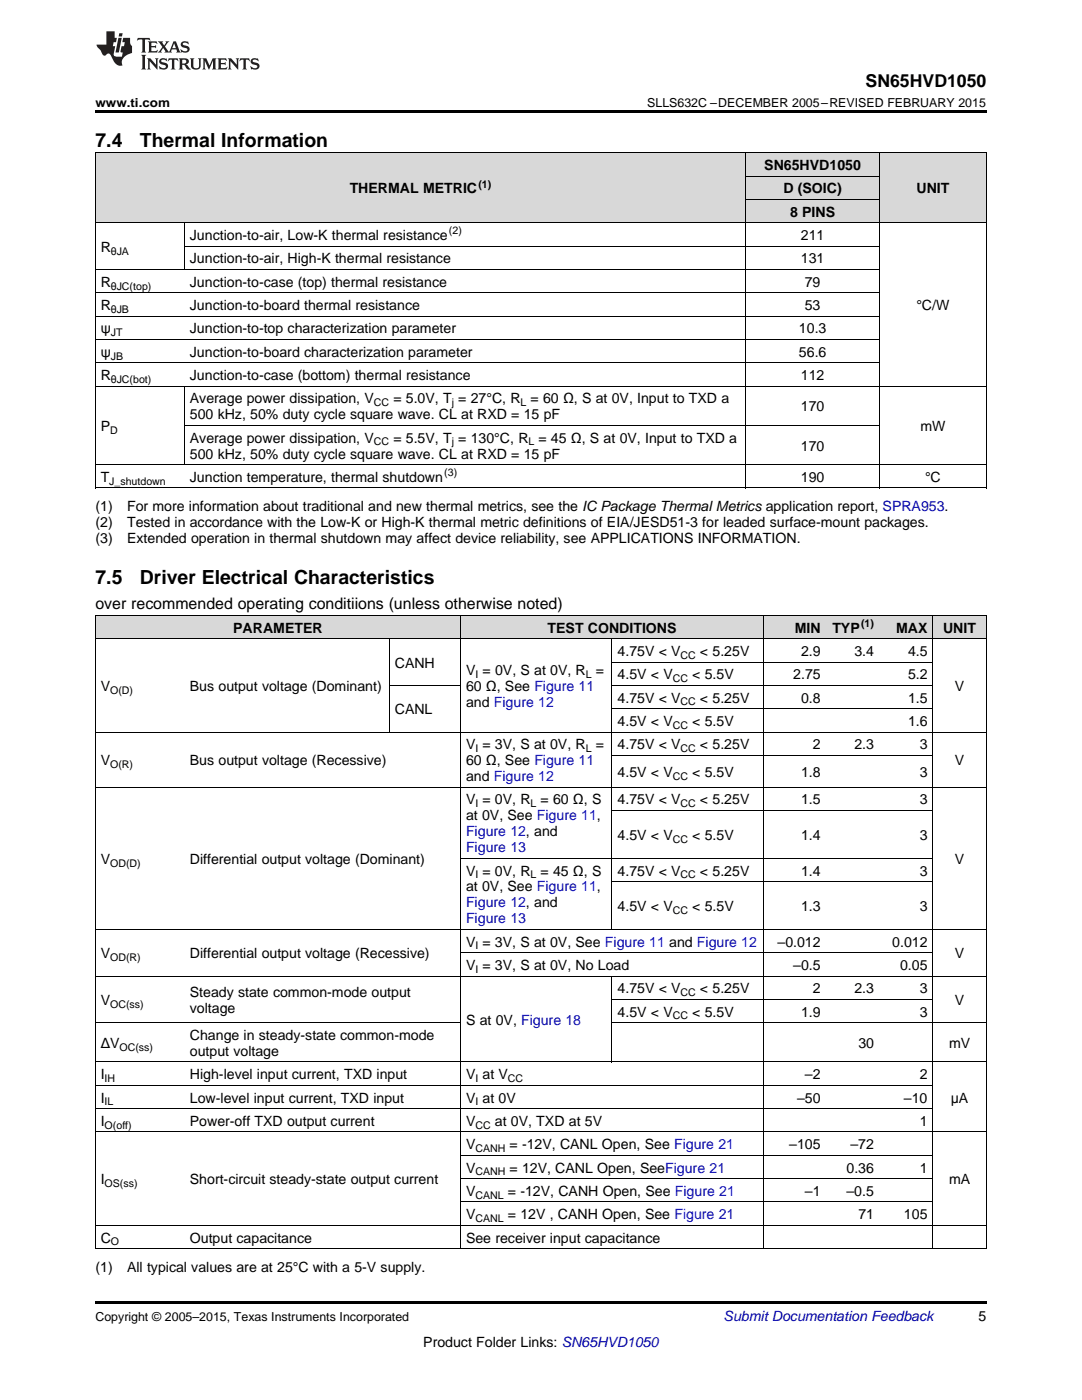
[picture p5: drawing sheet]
<svg xmlns="http://www.w3.org/2000/svg" width="216mm" height="279mm" viewBox="0 0 216 279" stroke-linecap="round" stroke-linejoin="round" font-family="sans-serif">
<defs><g id="words">
<g font-size="3.9">
<text x="19" y="29.3">7.4</text>
<text x="27.9" y="29.3">Thermal Information</text>
<text x="19" y="116.5">7.5</text>
<text x="27.9" y="116.5">Driver Electrical Characteristics</text>
</g>
<text font-size="3.5" x="172.7" y="17.3">SN65HVD1050</text>
<text font-size="3.2" x="19" y="121.6">over recommended operating conditiions (unless otherwise noted)</text>
<g font-size="2.8">
<text x="152.5" y="33.9">SN65HVD1050</text>
<text x="69.8" y="38.6">THERMAL METRIC</text>
<text x="156.3" y="38.6">D (SOIC)</text>
<text x="182.9" y="38.6">UNIT</text>
<text x="37.9" y="47.9">Junction-to-air, Low-K thermal resistance</text>
<text x="157.7" y="43.3">8 PINS</text>
<text x="159.8" y="47.9">211</text>
<text x="20.1" y="50.2">R</text>
<text x="37.9" y="52.6">Junction-to-air, High-K thermal resistance</text>
<text x="159.8" y="52.6">131</text>
<text x="20.1" y="57.2">R</text>
<text x="37.9" y="57.2">Junction-to-case (top) thermal resistance</text>
<text x="160.6" y="57.2">79</text>
<text x="20.1" y="61.9">R</text>
<text x="37.9" y="61.9">Junction-to-board thermal resistance</text>
<text x="160.6" y="61.9">53</text>
<text x="182.8" y="61.9">°C/W</text>
<text x="20.1" y="66.5">ψ</text>
<text x="20.1" y="71.2">ψ</text>
<text x="37.9" y="66.5">Junction-to-top characterization parameter</text>
<text x="37.9" y="71.2">Junction-to-board characterization parameter</text>
<text x="159.4" y="66.5">10.3</text>
<text x="159.4" y="71.2">56.6</text>
<text x="20.1" y="75.8">R</text>
<text x="37.9" y="75.8">Junction-to-case (bottom) thermal resistance</text>
<text x="159.8" y="75.8">112</text>
<text x="37.9" y="80.5">Average power dissipation, V</text>
<text x="37.9" y="83.7">500 kHz, 50% duty cycle square wave. CL at RXD = 15 pF</text>
<text x="78.5" y="80.5">= 5.0V, T = 27°C, R</text>
<text x="105.9" y="80.5">= 60 Ω, S at 0V, Input to TXD a</text>
<text x="159.8" y="82.1">170</text>
<text x="20.1" y="86">P</text>
<text x="37.9" y="88.3">Average power dissipation, V</text>
<text x="78.5" y="88.3">= 5.5V, T = 130°C, R</text>
<text x="107.5" y="88.3">= 45 Ω, S at 0V, Input to TXD a</text>
<text x="159.8" y="89.9">170</text>
<text x="183.7" y="86">mW</text>
<text x="37.9" y="91.5">500 kHz, 50% duty cycle square wave. CL at RXD = 15 pF</text>
<text x="20.1" y="96.2">T</text>
<text x="37.9" y="96.2">Junction temperature, thermal shutdown</text>
<text x="159.8" y="96.2">190</text>
<text x="184.6" y="96.2">°C</text>
<text x="19" y="102">(1)</text>
<text x="19" y="105.2">(2)</text>
<text x="25.4" y="102">For more information about traditional and new thermal metrics, see the IC Package Thermal Metrics application report, SPRA953.</text>
<text x="25.4" y="105.2">Tested in accordance with the Low-K or High-K thermal metric definitions of EIA/JESD51-3 for leaded surface-mount packages.</text>
<text x="19" y="108.4">(3)</text>
<text x="25.4" y="108.4">Extended operation in thermal shutdown may affect device reliability, see APPLICATIONS INFORMATION.</text>
<text x="46.5" y="126.3">PARAMETER</text>
<text x="109.3" y="126.3">TEST CONDITIONS</text>
<text x="123.2" y="130.9">4.75V &lt; V</text>
<text x="139.7" y="130.9">&lt; 5.25V</text>
<text x="158.6" y="126.3">MIN</text>
<text x="159.8" y="130.9">2.9</text>
<text x="166.1" y="126.3">TYP</text>
<text x="170.5" y="130.9">3.4</text>
<text x="178.8" y="126.3">MAX</text>
<text x="181.2" y="130.9">4.5</text>
<text x="188.2" y="126.3">UNIT</text>
<text x="20.1" y="137.9">V</text>
<text x="37.9" y="137.9">Bus output voltage (Dominant)</text>
<text x="78.8" y="133.2">CANH</text>
<text x="93" y="134.7">V = 0V, S at 0V, R</text>
<text x="93" y="137.9">60 Ω, See Figure 11</text>
<text x="118.9" y="134.7">=</text>
<text x="123.2" y="135.6">4.5V &lt; V</text>
<text x="138.1" y="135.6">&lt; 5.5V</text>
<text x="158.3" y="135.6">2.75</text>
<text x="181.2" y="135.6">5.2</text>
<text x="190.5" y="137.9">V</text>
<text x="78.8" y="142.6">CANL</text>
<text x="93" y="141.1">and Figure 12</text>
<text x="123.2" y="140.2">4.75V &lt; V</text>
<text x="139.7" y="140.2">&lt; 5.25V</text>
<text x="159.8" y="140.2">0.8</text>
<text x="181.2" y="140.2">1.5</text>
<text x="93" y="149.5">V = 3V, S at 0V, R</text>
<text x="118.9" y="149.5">=</text>
<text x="123.2" y="144.9">4.5V &lt; V</text>
<text x="123.2" y="149.5">4.75V &lt; V</text>
<text x="138.1" y="144.9">&lt; 5.5V</text>
<text x="139.7" y="149.5">&lt; 5.25V</text>
<text x="162.2" y="149.5">2</text>
<text x="170.5" y="149.5">2.3</text>
<text x="181.2" y="144.9">1.6</text>
<text x="183.5" y="149.5">3</text>
<text x="20.1" y="152.7">V</text>
<text x="37.9" y="152.7">Bus output voltage (Recessive)</text>
<text x="93" y="152.7">60 Ω, See Figure 11</text>
<text x="93" y="155.9">and Figure 12</text>
<text x="123.2" y="155">4.5V &lt; V</text>
<text x="138.1" y="155">&lt; 5.5V</text>
<text x="159.8" y="155">1.8</text>
<text x="183.5" y="155">3</text>
<text x="190.5" y="152.7">V</text>
<text x="93" y="160.5">V = 0V, R</text>
<text x="107.9" y="160.5">= 60 Ω, S</text>
<text x="123.2" y="160.5">4.75V &lt; V</text>
<text x="139.7" y="160.5">&lt; 5.25V</text>
<text x="159.8" y="160.5">1.5</text>
<text x="183.5" y="160.5">3</text>
<text x="93" y="163.7">at 0V, See Figure 11,</text>
<text x="123.2" y="167.6">4.5V &lt; V</text>
<text x="138.1" y="167.6">&lt; 5.5V</text>
<text x="159.8" y="167.6">1.4</text>
<text x="183.5" y="167.6">3</text>
<text x="20.1" y="172.4">V</text>
<text x="37.9" y="172.4">Differential output voltage (Dominant)</text>
<text x="190.5" y="172.4">V</text>
<text x="93" y="174.7">V = 0V, R</text>
<text x="93" y="177.9">at 0V, See Figure 11,</text>
<text x="107.9" y="174.7">= 45 Ω, S</text>
<text x="123.2" y="174.7">4.75V &lt; V</text>
<text x="139.7" y="174.7">&lt; 5.25V</text>
<text x="159.8" y="174.7">1.4</text>
<text x="183.5" y="174.7">3</text>
<text x="123.2" y="181.8">4.5V &lt; V</text>
<text x="138.1" y="181.8">&lt; 5.5V</text>
<text x="159.8" y="181.8">1.3</text>
<text x="183.5" y="181.8">3</text>
<text x="20.1" y="191.2">V</text>
<text x="37.9" y="191.2">Differential output voltage (Recessive)</text>
<text x="93" y="188.9">V = 3V, S at 0V, See Figure 11 and Figure 12</text>
<text x="155.2" y="188.9">–0.012</text>
<text x="178" y="188.9">0.012</text>
<text x="190.5" y="191.2">V</text>
<text x="93" y="193.6">V = 3V, S at 0V, No Load</text>
<text x="158.3" y="193.6">–0.5</text>
<text x="179.6" y="193.6">0.05</text>
<text x="20.1" y="200.6">V</text>
<text x="37.9" y="199">Steady state common-mode output</text>
<text x="37.9" y="202.1">voltage</text>
<text x="123.2" y="198.2">4.75V &lt; V</text>
<text x="123.2" y="202.9">4.5V &lt; V</text>
<text x="138.1" y="202.9">&lt; 5.5V</text>
<text x="139.7" y="198.2">&lt; 5.25V</text>
<text x="159.8" y="202.9">1.9</text>
<text x="162.2" y="198.2">2</text>
<text x="170.5" y="198.2">2.3</text>
<text x="183.5" y="198.2">3</text>
<text x="183.5" y="202.9">3</text>
<text x="190.5" y="200.6">V</text>
<text x="20.1" y="209.1">ΔV</text>
<text x="37.9" y="207.5">Change in steady-state common-mode</text>
<text x="93" y="204.5">S at 0V, Figure 18</text>
<text x="171.3" y="209.1">30</text>
<text x="189.4" y="209.1">mV</text>
<text x="20.1" y="215.4">I</text>
<text x="37.9" y="210.7">output voltage</text>
<text x="37.9" y="215.4">High-level input current, TXD input</text>
<text x="93" y="215.4">V at V</text>
<text x="160.6" y="215.4">–2</text>
<text x="183.5" y="215.4">2</text>
<text x="20.1" y="220">I</text>
<text x="37.9" y="220">Low-level input current, TXD input</text>
<text x="93" y="220">V at 0V</text>
<text x="159.1" y="220">–50</text>
<text x="180.4" y="220">–10</text>
<text x="189.7" y="220">μA</text>
<text x="20.1" y="224.7">I</text>
<text x="37.9" y="224.7">Power-off TXD output current</text>
<text x="93" y="224.7">V</text>
<text x="98.7" y="224.7">at 0V, TXD at 5V</text>
<text x="183.5" y="224.7">1</text>
<text x="93" y="229.3">V</text>
<text x="93" y="234">V</text>
<text x="101.7" y="229.3">= -12V, CANL Open, See Figure 21</text>
<text x="101.7" y="234">= 12V, CANL Open, SeeFigure 21</text>
<text x="157.5" y="229.3">–105</text>
<text x="168.9" y="234">0.36</text>
<text x="169.7" y="229.3">–72</text>
<text x="183.5" y="234">1</text>
<text x="20.1" y="236.3">I</text>
<text x="37.9" y="236.3">Short-circuit steady-state output current</text>
<text x="93" y="238.7">V</text>
<text x="101.4" y="238.7">= -12V, CANH Open, See Figure 21</text>
<text x="160.6" y="238.7">–1</text>
<text x="168.9" y="238.7">–0.5</text>
<text x="189.4" y="236.3">mA</text>
<text x="93" y="243.3">V</text>
<text x="101.4" y="243.3">= 12V , CANH Open, See Figure 21</text>
<text x="171.3" y="243.3">71</text>
<text x="180.4" y="243.3">105</text>
<text x="20.1" y="248">C</text>
<text x="37.9" y="248">Output capacitance</text>
<text x="93" y="248">See receiver input capacitance</text>
<text x="19" y="253.8">(1)</text>
<text x="25.4" y="253.8">All typical values are at 25°C with a 5-V supply.</text>
<text x="195.3" y="263.6">5</text>
<text x="84.5" y="268.9">Product Folder Links: SN65HVD1050</text>
</g>
<g font-size="2.8" fill="#00f">
<text x="93" y="166.9">Figure 12, and</text>
<text x="93" y="170.1">Figure 13</text>
<text x="93" y="181.1">Figure 12, and</text>
<text x="93" y="184.3">Figure 13</text>
</g>
<text font-size="2.8" fill="#0000c8" x="144.4" y="263.6">Submit Documentation Feedback</text>
<g font-size="2.5">
<text x="19" y="21.4">www.ti.com</text>
<text x="129.2" y="21.4">SLLS632C –DECEMBER 2005–REVISED FEBRUARY 2015</text>
<text x="19" y="263.6">Copyright © 2005–2015, Texas Instruments Incorporated</text>
</g>
<g font-size="2.1">
<text x="95.5" y="37.5">(1)</text>
<text x="89.6" y="46.8">(2)</text>
<text x="22.1" y="50.8">θJA</text>
<text x="22.1" y="57.8">θJC(top)</text>
<text x="22.1" y="62.4">θJB</text>
<text x="22.1" y="67.1">JT</text>
<text x="22.1" y="71.8">JB</text>
<text x="22.1" y="76.4">θJC(bot)</text>
<text x="74.6" y="81.1">CC</text>
<text x="90.1" y="81.1">j</text>
<text x="103.9" y="81.1">L</text>
<text x="22" y="86.6">D</text>
<text x="74.6" y="88.9">CC</text>
<text x="90.1" y="88.9">j</text>
<text x="105.4" y="88.9">L</text>
<text x="88.7" y="95">(3)</text>
<text x="21.8" y="96.7">J_shutdown</text>
<text x="171.8" y="125.1">(1)</text>
<text x="135.8" y="131.5">CC</text>
<text x="94.9" y="135.3">I</text>
<text x="116.9" y="135.3">L</text>
<text x="134.2" y="136.1">CC</text>
<text x="22" y="138.5">O(D)</text>
<text x="135.8" y="140.8">CC</text>
<text x="134.2" y="145.5">CC</text>
<text x="22" y="153.3">O(R)</text>
<text x="94.9" y="150.1">I</text>
<text x="116.9" y="150.1">L</text>
<text x="134.2" y="155.6">CC</text>
<text x="135.8" y="150.1">CC</text>
<text x="94.9" y="161.1">I</text>
<text x="105.9" y="161.1">L</text>
<text x="135.8" y="161.1">CC</text>
<text x="22" y="173">OD(D)</text>
<text x="134.2" y="168.2">CC</text>
<text x="94.9" y="175.3">I</text>
<text x="105.9" y="175.3">L</text>
<text x="135.8" y="175.3">CC</text>
<text x="134.2" y="182.4">CC</text>
<text x="22" y="191.8">OD(R)</text>
<text x="94.9" y="189.5">I</text>
<text x="94.9" y="194.1">I</text>
<text x="22" y="201.1">OC(ss)</text>
<text x="134.2" y="203.4">CC</text>
<text x="135.8" y="198.8">CC</text>
<text x="23.8" y="209.7">OC(ss)</text>
<text x="20.9" y="215.9">IH</text>
<text x="94.9" y="215.9">I</text>
<text x="101.4" y="215.9">CC</text>
<text x="20.9" y="220.6">IL</text>
<text x="94.9" y="220.6">I</text>
<text x="20.9" y="225.2">O(off)</text>
<text x="94.9" y="225.2">CC</text>
<text x="94.9" y="229.9">CANH</text>
<text x="20.9" y="236.9">OS(ss)</text>
<text x="94.9" y="234.6">CANH</text>
<text x="94.9" y="239.2">CANL</text>
<text x="94.9" y="243.9">CANL</text>
<text x="22.1" y="248.5">O</text>
</g>
</g></defs>
<g fill="#d8d8d8">
<path d="M19 122.9h17.8v4.6h-17.8z"/>
<path d="M36.8 122.9h40.9v4.6h-40.9z"/>
<path d="M77.7 122.9h14.2v4.6h-14.2z"/>
<path d="M91.9 122.9h30.3v4.6h-30.3z"/>
<path d="M122.2 122.9h30.2v4.6h-30.2z"/>
<path d="M152.4 122.9h12.4v4.6h-12.4z"/>
<path d="M164.8 122.9h10.7v4.6h-10.7z"/>
<path d="M175.5 122.9h10.7v4.6h-10.7z"/>
<path d="M186.2 122.9h10.6v4.6h-10.6z"/>
<path d="M19 30.6h17.8v13.9h-17.8z"/>
<path d="M36.8 30.6h112v13.9h-112z"/>
<path d="M148.8 39.9h26.7v4.6h-26.7z"/>
<path d="M175.5 30.6h21.3v13.9h-21.3z"/>
<path d="M148.8 35.2h26.7v4.7h-26.7z"/>
<path d="M148.8 30.6h26.7v4.6h-26.7z"/>
</g>
<g fill="#000">
<path d="M19 22h177.8v.5h-177.8zM19 97.4h.2zM148.7 97.4h.1zM175.4 97.4h.1zM196.7 97.4h.1zM19 249.2h.2zM77.6 249.2h.1zM91.8 249.2h.1zM122.1 249.2h.1zM152.3 249.2h.1zM186.1 249.2h.1zM196.7 249.2h.1z"/>
<path d="M19 259.7h177.8v.5h-177.8z"/>
</g>
<g fill="none" stroke="#000" stroke-width=".2">
<path d="M19 30.5h177.8M19.1 30.5v66.9M148.8 30.5v66.9M148.8 39.8h26.7M148.8 35.2h26.7M175.5 30.5v66.9M196.8 30.5v66.9M19 58.4h156.5M19 53.8h156.5M19 44.5h177.8M36.8 44.5v9.3M36.8 49.1h138.7"/>
<path d="M19 77.1h177.8M19 72.4h156.5M19 67.8h156.5M19 63.1h156.5M36.8 77.1v15.7M19 97.4h177.8M19 92.7h177.8M36.8 84.9h138.7M19 122.8h177.8v126.4M19 127.5h177.8M19.1 122.8v126.4M77.7 127.5v18.7"/>
<path d="M77.7 136.8h14.2M91.9 122.8v126.4M122.1 127.5v58M122.2 136.8h64M122.2 132.1h64M152.3 122.8v126.4M186.1 122.8v126.4M19 157.1h177.8M19 146.1h177.8M122.2 150.8h64M122.2 141.4h64M91.9 171.3h94.3"/>
<path d="M122.2 175.9h64M122.2 161.8h64M19 194.8h177.8M19 185.5h177.8M91.9 190.1h94.3M122.1 194.8v17.2M122.2 199.4h64M19 216.6h167.2M19 211.9h177.8M19 204.1h72.9M122.2 204.1h74.6M19 225.9h177.8"/>
<path d="M19 221.2h167.2M91.9 239.9h94.3M91.9 235.2h94.3M91.9 230.6h94.3M19 249.2h177.8M19 244.5h177.8"/>
</g>
<g fill="#231f20">
<path d="M27.5 7.6l-.1 .5 .4-.2h.6v.1v2.1l-.2 .4h1l-.3-.4v-2.1l.1-.1h.5l.5 .2-.2-.5zM29.5 8.3l.2 .3v1.5l-.2 .4h1.8l.2-.6a1.04 1.04 0 0 1-1.3 .2v-.7h.6l.3 .2v-.6l-.3 .2h-.6v-.6l.8-.1 .4 .3-.2-.5zM31.5 8.3l.9 1.1-.9 1.1h.8l-.2-.2 .5-.7 .4 .7-.2 .2h1.5l-.1-.2 .1-.4h.9l.1 .4-.2 .2h1l-.3-.3-.7-1.9h-.5l-.9 2-.8-1 .9-1h-.8l.1 .3-.3 .5-.4-.6 .2-.2zM34.7 8.6l.4 1h-.7zM36.3 8.4a.63 .63 0 0 0-.2 .7 .63 .63 0 0 0 .6 .4l.6 .2 .1 .2a.75 .75 0 0 1-.7 .4 .75 .75 0 0 1-.6-.5l.1 .7 .1-.1a1.11 1.11 0 0 0 1.5-.6 1.13 1.13 0 0 0-1.2-.8l-.1-.4a1.04 1.04 0 0 1 1.2 .2l-.2-.5-.1 .1-.5-.2zM28.2 10.9l.2 .4v2.2l-.2 .4h1l-.3-.4v-2.2l.3-.4zM29.3 11.6l.3 .4v1.5l-.3 .4h.8l-.2-.4v-1.3l1.5 1.7v-1.9l.2-.4h-.7l.2 .4v.9l-1.1-1.3zM32 11.8a.62 .62 0 0 0-.2 .7 .62 .62 0 0 0 .6 .4l.6 .1 .1 .3a.76 .76 0 0 1-.7 .3 .76 .76 0 0 1-.6-.4l.1 .7 .1-.1a1.11 1.11 0 0 0 1.5-.6 1.13 1.13 0 0 0-1.2-.8l-.1-.4a1.04 1.04 0 0 1 1.2 .2l-.2-.6-.1 .1-.5-.1zM33.7 11.6l-.2 .6a.61 .61 0 0 1 .8-.3v1.6l-.2 .4h.9l-.2-.4v-1.6a.63 .63 0 0 1 .8 .3l-.2-.6zM35.6 11.6l.3 .4v1.5l-.3 .4h1l-.2-.2v-.8l.5 .2a.76 .76 0 0 0 1.2 .7l-1-1a.58 .58 0 0 0 .6-.5 .58 .58 0 0 0-.5-.6zM36.4 11.9h.1a.45 .45 0 0 1 .5 .1 .45 .45 0 0 1 .1 .5l-.7 .2zM37.9 11.6l.2 .2a2.17 2.17 0 0 0 .3 1.9 .99 .99 0 0 0 1.6-.6v-1.1l.2-.4h-.7l.2 .2a1.92 1.92 0 0 1-.2 1.8 .6 .6 0 0 1-.9-.5v-1.1l.2-.4zM40.4 11.6l.2 .4v1.5l-.2 .4h.7l-.2-.4v-1.4l.8 1.8 .8-1.8v1.4l-.2 .4h.9l-.2-.4v-1.5l.2-.4h-.8l-.6 1.5-.6-1.5zM43.4 11.6l.2 .4v1.5l-.2 .4h1.8l.2-.6a1.04 1.04 0 0 1-1.3 .1v-.6h.5l.4 .2v-.6l-.4 .2h-.5v-.7h.8l.3 .3-.1-.6zM45.5 11.6l.2 .4v1.5l-.2 .4h.7l-.2-.4v-1.3l1.5 1.7v-1.9l.2-.4h-.7l.2 .4v.9l-1.1-1.3zM47.9 11.6l-.1 .6a.61 .61 0 0 1 .8-.3v1.6l-.3 .4h1l-.3-.4 .1-1.6a.63 .63 0 0 1 .7 .3l-.1-.6zM50.2 11.8a.62 .62 0 0 0-.2 .7 .62 .62 0 0 0 .6 .4l.6 .1 .2 .3a.76 .76 0 0 1-.8 .3 .76 .76 0 0 1-.6-.4l.1 .7 .2-.1a1.11 1.11 0 0 0 1.5-.6 1.13 1.13 0 0 0-1.3-.8l-.1-.4a1.04 1.04 0 0 1 1.2 .2l-.1-.6-.2 .1-.5-.1z"/>
<path d="M21.2 6.3v2.6h-1.9l.1 .4 .7 .9a.91 .91 0 0 0 1 .8 .56 .56 0 0 1 .5-.3 .56 .56 0 0 1 .5 .3l.4 .8a1.53 1.53 0 0 0 1.9 1.2 1.54 1.54 0 0 1 1-2.1l.9-.3v-1.4a1.52 1.52 0 0 1-.3-1.6h-1.4l-.2 .8h.5l-.2 .8h-.4l-.2 1v.2l.4 .1-.2 .8a1.93 1.93 0 0 1-1.6-.3l.3-1.8h-.5l.2-.8h.4l.2-.8h-.4v-1.3zM23.6 7.6l-.6 2.9h.7l.6-2.9zM23.8 6.6l-.1 .7h.6l.2-.7z"/>
</g>
<use href="#words"/>
</svg>
